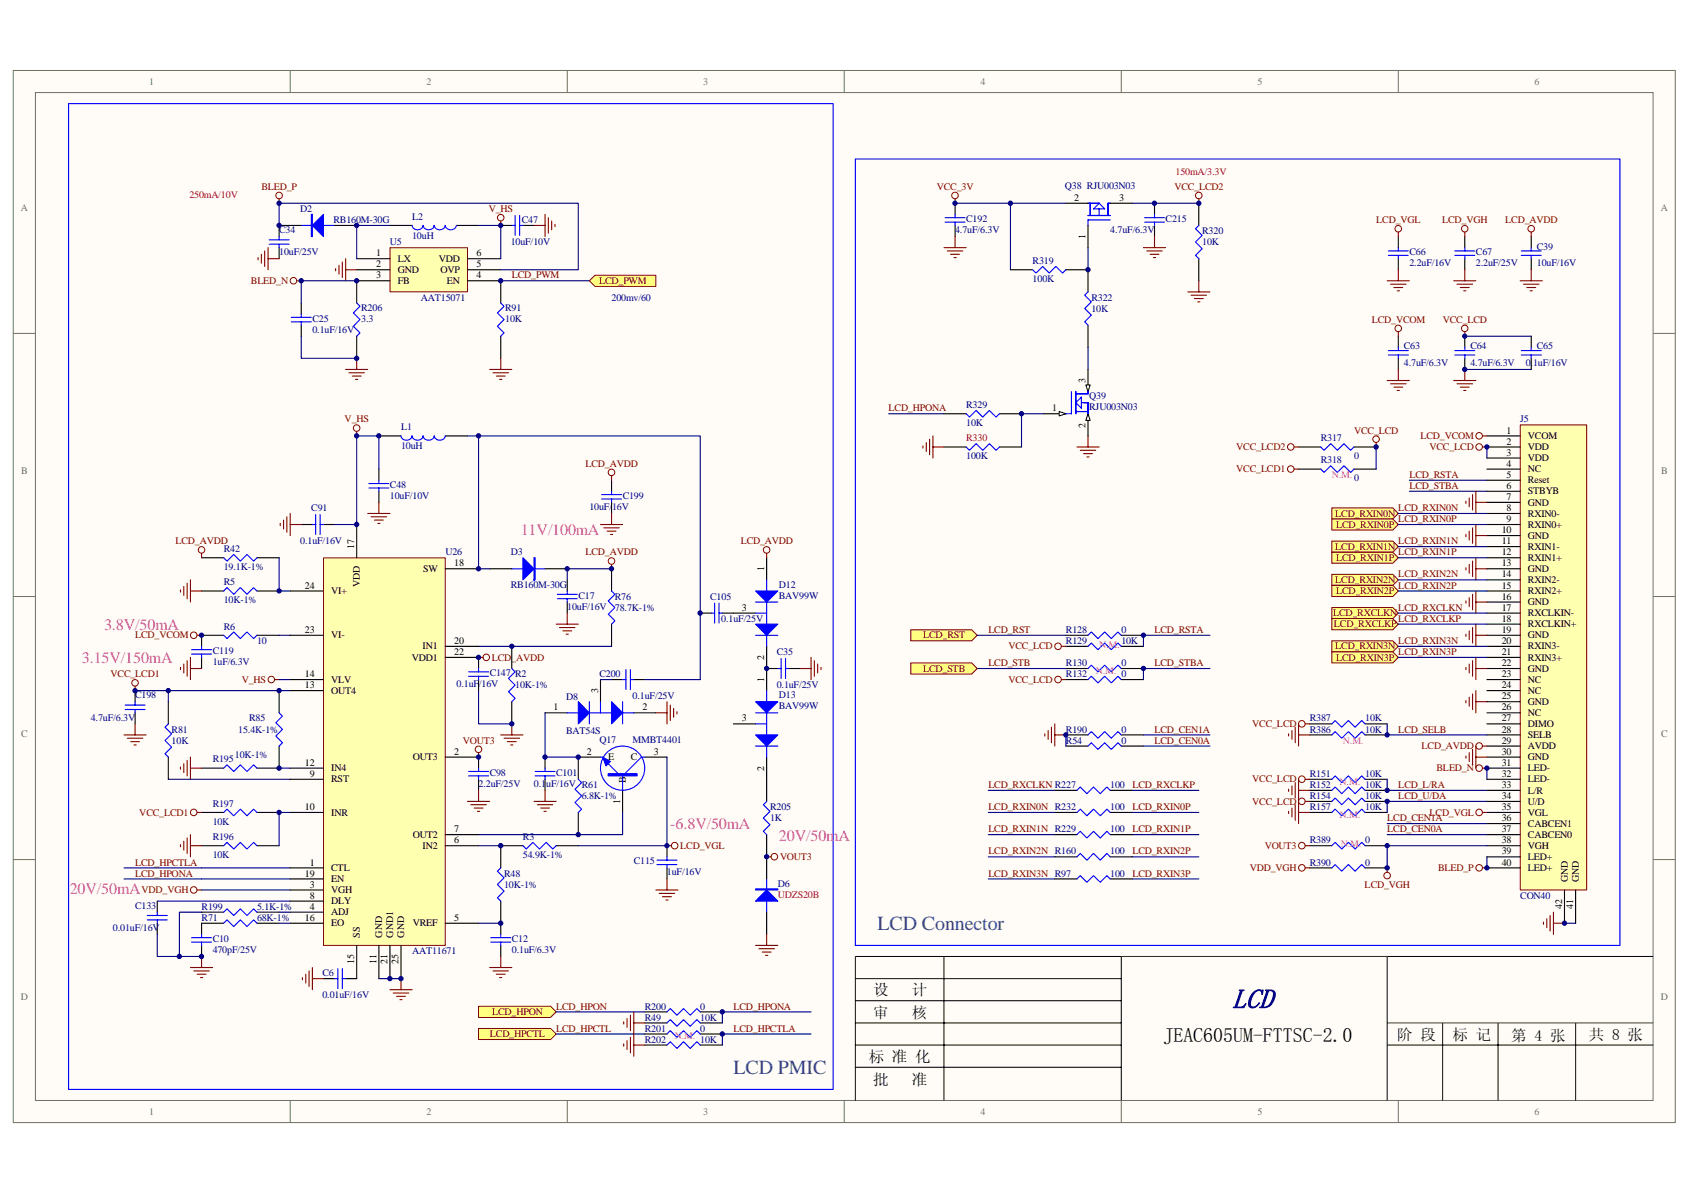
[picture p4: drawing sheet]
<svg xmlns="http://www.w3.org/2000/svg" width="420mm" height="297mm" viewBox="0 0 420 297" stroke-linecap="round" stroke-linejoin="round" font-family="sans-serif">
<defs><g id="words">
<text font-size="7" fill="#000080" x="306.7" y="251">LCD</text>
<g font-size="5" fill="#008080">
<text x="218.4" y="231.5">LCD Connector</text>
<text x="182.6" y="267.4">LCD PMIC</text>
</g>
<text font-size="5" x="289.6" y="259.5">JEAC605UM-FTTSC-2.0</text>
<g font-size="4" fill="#f0f">
<text x="129.6" y="133.3">11V/100mA</text>
<text x="25.9" y="156.7">3.8V/50mA</text>
<text x="20.4" y="165">3.15V/150mA</text>
<text x="166.8" y="206.4">-6.8V/50mA</text>
<text x="193.9" y="209.4">20V/50mA</text>
<text x="17.4" y="222.7">20V/50mA</text>
</g>
<g font-size="3.9">
<text x="217.3" y="247.8">设</text>
<text x="226.9" y="247.8">计</text>
<text x="217.3" y="253.3">审</text>
<text x="226.9" y="253.3">核</text>
<text x="347.8" y="258.9">阶 段</text>
<text x="361.6" y="258.9">标 记</text>
<text x="376.2" y="259.1">第 4 张</text>
<text x="395.5" y="258.9">共 8 张</text>
<text x="216.2" y="264.4">标 准 化</text>
<text x="217.3" y="270.2">批</text>
<text x="226.9" y="270.2">准</text>
</g>
<g font-size="2.5" fill="#706f64">
<text x="37.2" y="21.1">1</text>
<text x="106.1" y="21.1">2</text>
<text x="175.1" y="21.1">3</text>
<text x="244" y="21.1">4</text>
<text x="313" y="21.1">5</text>
<text x="381.9" y="21.1">6</text>
<text x="5.2" y="52.4">A</text>
<text x="413.4" y="52.4">A</text>
<text x="5.3" y="117.9">B</text>
<text x="413.5" y="117.9">B</text>
<text x="5.3" y="183.4">C</text>
<text x="413.5" y="183.4">C</text>
<text x="5.2" y="248.9">D</text>
<text x="413.4" y="248.9">D</text>
<text x="37.2" y="277.6">1</text>
<text x="106.1" y="277.6">2</text>
<text x="175.1" y="277.6">3</text>
<text x="244" y="277.6">4</text>
<text x="313" y="277.6">5</text>
<text x="381.9" y="277.6">6</text>
</g>
<g font-size="2.5" fill="#800000">
<text x="65.1" y="47.3">BLED_P</text>
<text x="233.2" y="47.3">VCC_3V</text>
<text x="292.3" y="47.3">VCC_LCD2</text>
<text x="121.6" y="52.8">V_HS</text>
<text x="342.6" y="55.5">LCD_VGL</text>
<text x="359" y="55.5">LCD_VGH</text>
<text x="374.7" y="55.5">LCD_AVDD</text>
<text x="62.5" y="70.7">BLED_N</text>
<text x="127.4" y="69.3">LCD_PWM</text>
<text x="149.1" y="70.7">LCD_PWM</text>
<text x="341.4" y="80.4">LCD_VCOM</text>
<text x="359.1" y="80.4">VCC_LCD</text>
<text x="85.8" y="105.2">V_HS</text>
<text x="221.2" y="102.4">LCD_HPONA</text>
<text x="337" y="107.9">VCC_LCD</text>
<text x="307.7" y="112.1">VCC_LCD2</text>
<text x="353.6" y="109.3">LCD_VCOM</text>
<text x="355.8" y="112.1">VCC_LCD</text>
<text x="145.7" y="116.2">LCD_AVDD</text>
<text x="307.7" y="117.6">VCC_LCD1</text>
<text x="350.8" y="119">LCD_RSTA</text>
<text x="350.8" y="121.7">LCD_STBA</text>
<text x="332.4" y="128.6">LCD_RXIN0N</text>
<text x="332.6" y="131.4">LCD_RXIN0P</text>
<text x="348.1" y="127.3">LCD_RXIN0N</text>
<text x="348.1" y="130">LCD_RXIN0P</text>
<text x="43.7" y="135.5">LCD_AVDD</text>
<text x="184.4" y="135.5">LCD_AVDD</text>
<text x="332.4" y="136.9">LCD_RXIN1N</text>
<text x="348.1" y="135.5">LCD_RXIN1N</text>
<text x="145.7" y="138.3">LCD_AVDD</text>
<text x="332.6" y="139.7">LCD_RXIN1P</text>
<text x="348.1" y="138.3">LCD_RXIN1P</text>
<text x="348.1" y="143.8">LCD_RXIN2N</text>
<text x="332.4" y="145.2">LCD_RXIN2N</text>
<text x="332.6" y="147.9">LCD_RXIN2P</text>
<text x="348.1" y="146.6">LCD_RXIN2P</text>
<text x="331.8" y="153.5">LCD_RXCLKN</text>
<text x="348.1" y="152.1">LCD_RXCLKN</text>
<text x="348.1" y="154.8">LCD_RXCLKP</text>
<text x="33.6" y="159">LCD_VCOM</text>
<text x="229.8" y="159">LCD_RST</text>
<text x="246" y="157.6">LCD_RST</text>
<text x="251" y="161.7">VCC_LCD</text>
<text x="287.4" y="157.6">LCD_RSTA</text>
<text x="332" y="156.2">LCD_RXCLKP</text>
<text x="332.4" y="161.7">LCD_RXIN3N</text>
<text x="348.1" y="160.3">LCD_RXIN3N</text>
<text x="122.4" y="164.5">LCD_AVDD</text>
<text x="229.8" y="167.2">LCD_STB</text>
<text x="246" y="165.9">LCD_STB</text>
<text x="287.4" y="165.9">LCD_STBA</text>
<text x="332.6" y="164.5">LCD_RXIN3P</text>
<text x="348.1" y="163.1">LCD_RXIN3P</text>
<text x="27.5" y="168.6">VCC_LCD1</text>
<text x="60.2" y="170">V_HS</text>
<text x="251" y="170">VCC_LCD</text>
<text x="115.2" y="185.2">VOUT3</text>
<text x="287.4" y="182.4">LCD_CEN1A</text>
<text x="287.4" y="185.2">LCD_CEN0A</text>
<text x="311.7" y="181">VCC_LCD</text>
<text x="348.1" y="182.4">LCD_SELB</text>
<text x="353.9" y="186.5">LCD_AVDD</text>
<text x="246" y="196.2">LCD_RXCLKN R227</text>
<text x="281.9" y="196.2">LCD_RXCLKP</text>
<text x="311.7" y="194.8">VCC_LCD</text>
<text x="348.1" y="196.2">LCD_L/RA</text>
<text x="357.6" y="192.1">BLED_N</text>
<text x="34.7" y="203.1">VCC_LCD1</text>
<text x="246" y="201.7">LCD_RXIN0N R232</text>
<text x="281.9" y="201.7">LCD_RXIN0P</text>
<text x="311.7" y="200.3">VCC_LCD</text>
<text x="348.1" y="198.9">LCD_U/DA</text>
<text x="355.8" y="203.1">LCD_VGL</text>
<text x="246" y="207.2">LCD_RXIN1N R229</text>
<text x="281.9" y="207.2">LCD_RXIN1P</text>
<text x="345.3" y="204.5">LCD_CEN1A</text>
<text x="345.3" y="207.2">LCD_CEN0A</text>
<text x="33.6" y="215.5">LCD_HPCTLA</text>
<text x="169.3" y="211.4">LCD_VGL</text>
<text x="194.2" y="214.1">VOUT3</text>
<text x="246" y="212.7">LCD_RXIN2N R160</text>
<text x="281.9" y="212.7">LCD_RXIN2P</text>
<text x="314.8" y="211.4">VOUT3</text>
<text x="33.6" y="218.2">LCD_HPONA</text>
<text x="246" y="218.2">LCD_RXIN3N R97</text>
<text x="281.9" y="218.2">LCD_RXIN3P</text>
<text x="311.1" y="216.9">VDD_VGH</text>
<text x="339.7" y="221">LCD_VGH</text>
<text x="358" y="216.9">BLED_P</text>
<text x="35.3" y="222.4">VDD_VGH</text>
<text x="138.4" y="251.4">LCD_HPON</text>
<text x="182.6" y="251.4">LCD_HPONA</text>
<text x="122.5" y="252.7">LCD_HPON</text>
<text x="138.4" y="256.9">LCD_HPCTL</text>
<text x="182.6" y="256.9">LCD_HPCTLA</text>
<text x="122" y="258.3">LCD_HPCTL</text>
</g>
<g font-size="2.5" fill="#000080">
<text x="265" y="47">Q38 RJU003N03</text>
<text x="74.7" y="52.8">D2</text>
<text x="69.5" y="58">C34</text>
<text x="83" y="55.5">RB160M-30G</text>
<text x="102.6" y="54.7">L2</text>
<text x="102.6" y="59.4">10uH</text>
<text x="129.9" y="55.5">C47</text>
<text x="237.7" y="58">4.7uF/6.3V</text>
<text x="240.5" y="55.3">C192</text>
<text x="276.3" y="58">4.7uF/6.3V</text>
<text x="290.1" y="55.3">C215</text>
<text x="299.2" y="58.3">R320</text>
<text x="69.5" y="63.5">10uF/25V</text>
<text x="97.1" y="61.1">U5</text>
<text x="127.1" y="61.1">10uF/10V</text>
<text x="257" y="65.7">R319</text>
<text x="299.2" y="61.1">10K</text>
<text x="350.8" y="63.5">C66</text>
<text x="367.4" y="63.5">C67</text>
<text x="382.5" y="62.2">C39</text>
<text x="257" y="70.2">100K</text>
<text x="350.8" y="66.3">2.2uF/16V</text>
<text x="367.4" y="66.3">2.2uF/25V</text>
<text x="382.5" y="66.3">10uF/16V</text>
<text x="89.9" y="77.3">R206</text>
<text x="104.8" y="74.8">AAT15071</text>
<text x="125.8" y="77.3">R91</text>
<text x="152.2" y="74.8">200mv/60</text>
<text x="271.7" y="74.8">R322</text>
<text x="271.7" y="77.6">10K</text>
<text x="77.8" y="80.1">C25</text>
<text x="77.8" y="82.8">0.1uF/16V</text>
<text x="89.9" y="80.1">3.3</text>
<text x="125.8" y="80.1">10K</text>
<text x="349.4" y="87">C63</text>
<text x="366" y="87">C64</text>
<text x="382.5" y="87">C65</text>
<text x="349.4" y="91.1">4.7uF/6.3V</text>
<text x="366" y="91.1">4.7uF/6.3V</text>
<text x="379.8" y="91.1">0.1uF/16V</text>
<text x="240.5" y="101.6">R329</text>
<text x="271.1" y="99.4">Q39</text>
<text x="99.8" y="107.1">L1</text>
<text x="240.5" y="106">10K</text>
<text x="271.1" y="102.2">RJU003N03</text>
<text x="378.4" y="105.2">J5</text>
<text x="99.8" y="111.8">10uH</text>
<text x="328.7" y="109.9">R317</text>
<text x="240.5" y="114.3">100K</text>
<text x="328.7" y="115.4">R318</text>
<text x="337" y="114.3">0</text>
<text x="337" y="119.8">0</text>
<text x="97.1" y="121.5">C48</text>
<text x="97.1" y="124.2">10uF/10V</text>
<text x="155" y="124.2">C199</text>
<text x="77.5" y="127.3">C91</text>
<text x="146.7" y="127">10uF/16V</text>
<text x="55.7" y="137.5">R42</text>
<text x="74.7" y="135.5">0.1uF/16V</text>
<text x="55.7" y="141.9">19.1K-1%</text>
<text x="110.9" y="138.3">U26</text>
<text x="127.1" y="138.3">D3</text>
<text x="55.7" y="145.7">R5</text>
<text x="127.1" y="146.3">RB160M-30G</text>
<text x="144" y="149">C17</text>
<text x="153.1" y="149.3">R76</text>
<text x="176.8" y="149.3">C105</text>
<text x="193.9" y="146.3">D12</text>
<text x="193.9" y="149">BAV99W</text>
<text x="55.7" y="150.1">10K-1%</text>
<text x="141.2" y="151.8">10uF/16V</text>
<text x="153.1" y="152.1">78.7K-1%</text>
<text x="179.5" y="154.8">0.1uF/25V</text>
<text x="55.7" y="156.8">R6</text>
<text x="64" y="160.3">10</text>
<text x="265.3" y="157.6">R128</text>
<text x="265.3" y="160.3">R129</text>
<text x="279.1" y="157.6">0</text>
<text x="279.1" y="160.3">10K</text>
<text x="52.9" y="162.8">C119</text>
<text x="52.9" y="165.6">1uF/6.3V</text>
<text x="193.3" y="163.1">C35</text>
<text x="265.3" y="165.9">R130</text>
<text x="279.1" y="165.9">0</text>
<text x="33.6" y="173.9">C198</text>
<text x="113.6" y="171.1">0.1uF/16V</text>
<text x="121.9" y="168.3">C147 R2</text>
<text x="128.2" y="171.4">10K-1%</text>
<text x="149.2" y="168.6">C200</text>
<text x="193.3" y="171.4">0.1uF/25V</text>
<text x="193.9" y="173.9">D13</text>
<text x="265.3" y="168.6">R132</text>
<text x="279.1" y="168.6">0</text>
<text x="22.6" y="179.6">4.7uF/6.3V</text>
<text x="62" y="179.6">R85</text>
<text x="140.9" y="174.4">D8</text>
<text x="157.5" y="174.1">0.1uF/25V</text>
<text x="193.9" y="176.6">BAV99W</text>
<text x="326" y="179.6">R387</text>
<text x="339.8" y="179.6">10K</text>
<text x="42.7" y="182.4">R81</text>
<text x="42.7" y="185.2">10K</text>
<text x="59.3" y="182.4">15.4K-1%</text>
<text x="140.9" y="182.7">BAT54S</text>
<text x="149.2" y="184.9">Q17</text>
<text x="157.5" y="184.9">MMBT4401</text>
<text x="265.3" y="182.4">R190</text>
<text x="265.3" y="185.2">R54</text>
<text x="279.1" y="182.4">0</text>
<text x="279.1" y="185.2">0</text>
<text x="326" y="182.4">R386</text>
<text x="339.8" y="182.4">10K</text>
<text x="52.9" y="189.8">R195</text>
<text x="58.5" y="188.7">10K-1%</text>
<text x="119.1" y="195.9">2.2uF/25V</text>
<text x="121.9" y="193.2">C98</text>
<text x="132.9" y="195.9">0.1uF/16V R61</text>
<text x="138.4" y="193.2">C101</text>
<text x="276.3" y="196.2">100</text>
<text x="326" y="193.4">R151</text>
<text x="326" y="196.2">R152</text>
<text x="339.8" y="193.4">10K</text>
<text x="339.8" y="196.2">10K</text>
<text x="52.9" y="200.9">R197</text>
<text x="144.8" y="198.9">6.8K-1%</text>
<text x="191.7" y="201.7">R205</text>
<text x="276.3" y="201.7">100</text>
<text x="326" y="198.9">R154</text>
<text x="326" y="201.7">R157</text>
<text x="339.8" y="198.9">10K</text>
<text x="339.8" y="201.7">10K</text>
<text x="52.9" y="209.1">R196</text>
<text x="52.9" y="205.3">10K</text>
<text x="130.2" y="209.1">R3</text>
<text x="191.7" y="204.5">1K</text>
<text x="276.3" y="207.2">100</text>
<text x="326" y="210">R389</text>
<text x="339.8" y="210">0</text>
<text x="52.9" y="213.6">10K</text>
<text x="130.2" y="213.6">54.9K-1%</text>
<text x="157.7" y="215.2">C115</text>
<text x="276.3" y="212.7">100</text>
<text x="326" y="215.5">R390</text>
<text x="339.8" y="215.5">0</text>
<text x="125.5" y="218.2">R48</text>
<text x="125.5" y="221">10K-1%</text>
<text x="166" y="218">1uF/16V</text>
<text x="193.6" y="220.7">D6</text>
<text x="276.3" y="218.2">100</text>
<text x="33.6" y="226.3">C133</text>
<text x="50.2" y="226.5">R199</text>
<text x="64" y="226.5">5.1K-1%</text>
<text x="378.4" y="223.8">CON40</text>
<text x="28.1" y="231.8">0.01uF/16V</text>
<text x="50.2" y="229.3">R71</text>
<text x="64" y="229.3">68K-1%</text>
<text x="52.9" y="234.5">C10</text>
<text x="52.9" y="237.3">470pF/25V</text>
<text x="102.6" y="237.6">AAT11671</text>
<text x="127.4" y="234.5">C12</text>
<text x="127.4" y="237.3">0.1uF/6.3V</text>
<text x="80.3" y="243.1">C6</text>
<text x="80.3" y="248.6">0.01uF/16V</text>
<text x="160.5" y="251.4">R200</text>
<text x="174.3" y="251.4">0</text>
<text x="160.5" y="254.1">R49</text>
<text x="160.5" y="256.9">R201</text>
<text x="174.3" y="254.1">10K</text>
<text x="174.3" y="256.9">0</text>
<text x="160.5" y="259.6">R202</text>
<text x="174.3" y="259.6">10K</text>
</g>
<g font-size="2.5" fill="#f00">
<text x="292.6" y="43.7">150mA/3.3V</text>
<text x="47.1" y="49.2">250mA/10V</text>
<text x="240.5" y="109.9">R330</text>
<text x="193.6" y="223.5">UDZS20B</text>
</g>
<g font-size="2.5">
<text x="267.4" y="50">2</text>
<text x="278.6" y="50">3</text>
<text x="270.2" y="59.6" transform="rotate(-90 270.2 59.6)">1</text>
<text x="93.7" y="63.8">1</text>
<text x="99" y="65.2">LX</text>
<text x="109.2" y="65.2">VDD</text>
<text x="118.6" y="63.8">6</text>
<text x="93.7" y="66.6">2</text>
<text x="93.7" y="69.3">3</text>
<text x="99" y="68">GND</text>
<text x="99" y="70.7">FB</text>
<text x="109.7" y="68">OVP</text>
<text x="111.2" y="70.7">EN</text>
<text x="118.6" y="66.6">5</text>
<text x="118.6" y="69.3">4</text>
<text x="270.2" y="95.3" transform="rotate(-90 270.2 95.3)">3</text>
<text x="261.9" y="102.4">1</text>
<text x="270.2" y="106.5" transform="rotate(-90 270.2 106.5)">2</text>
<text x="375" y="107.9">1</text>
<text x="375" y="110.7">2</text>
<text x="375" y="113.5">3</text>
<text x="380.3" y="109.3">VCOM</text>
<text x="380.3" y="112.1">VDD</text>
<text x="375" y="116.2">4</text>
<text x="375" y="119">5</text>
<text x="380.3" y="114.8">VDD</text>
<text x="380.3" y="117.6">NC</text>
<text x="375" y="121.7">6</text>
<text x="375" y="124.5">7</text>
<text x="380.3" y="120.4">Reset</text>
<text x="380.3" y="123.1">STBYB</text>
<text x="380.3" y="125.9">GND</text>
<text x="375" y="127.3">8</text>
<text x="375" y="130">9</text>
<text x="380.3" y="128.6">RXIN0-</text>
<text x="380.3" y="131.4">RXIN0+</text>
<text x="88.2" y="136.7" transform="rotate(-90 88.2 136.7)">17</text>
<text x="373.8" y="132.8">10</text>
<text x="373.8" y="135.5">11</text>
<text x="380.3" y="134.1">GND</text>
<text x="380.3" y="136.9">RXIN1-</text>
<text x="105.3" y="142.4">SW</text>
<text x="113.1" y="141">18</text>
<text x="190.2" y="142.2" transform="rotate(-90 190.2 142.2)">1</text>
<text x="373.8" y="138.3">12</text>
<text x="373.8" y="141">13</text>
<text x="373.8" y="143.8">14</text>
<text x="380.3" y="139.7">RXIN1+</text>
<text x="380.3" y="142.4">GND</text>
<text x="75.9" y="146.6">24</text>
<text x="82.5" y="147.9">VI+</text>
<text x="89.6" y="146.2" transform="rotate(-90 89.6 146.2)">VDD</text>
<text x="373.8" y="146.6">15</text>
<text x="373.8" y="149.3">16</text>
<text x="380.3" y="145.2">RXIN2-</text>
<text x="380.3" y="147.9">RXIN2+</text>
<text x="184.7" y="152.1">3</text>
<text x="373.8" y="152.1">17</text>
<text x="373.8" y="154.8">18</text>
<text x="380.3" y="150.7">GND</text>
<text x="380.3" y="153.5">RXCLKIN-</text>
<text x="75.9" y="157.6">23</text>
<text x="82.5" y="159">VI-</text>
<text x="105.2" y="161.7">IN1</text>
<text x="113.1" y="160.3">20</text>
<text x="373.8" y="157.6">19</text>
<text x="373.8" y="160.3">20</text>
<text x="380.3" y="156.2">RXCLKIN+</text>
<text x="380.3" y="159">GND</text>
<text x="380.3" y="161.7">RXIN3-</text>
<text x="102.5" y="164.5">VDD1</text>
<text x="113.1" y="163.1">22</text>
<text x="190.2" y="164.4" transform="rotate(-90 190.2 164.4)">2</text>
<text x="373.8" y="163.1">21</text>
<text x="373.8" y="165.9">22</text>
<text x="380.3" y="164.5">RXIN3+</text>
<text x="380.3" y="167.2">GND</text>
<text x="75.9" y="168.6">14</text>
<text x="75.9" y="171.4">13</text>
<text x="82.5" y="170">VLV</text>
<text x="82.5" y="172.8">OUT4</text>
<text x="148.9" y="172.5" transform="rotate(-90 148.9 172.5)">3</text>
<text x="190.2" y="169.8" transform="rotate(-90 190.2 169.8)">1</text>
<text x="373.8" y="168.6">23</text>
<text x="373.8" y="171.4">24</text>
<text x="380.3" y="170">NC</text>
<text x="380.3" y="172.8">NC</text>
<text x="137.8" y="176.9">1</text>
<text x="159.9" y="176.9">2</text>
<text x="184.7" y="179.6">3</text>
<text x="373.8" y="174.1">25</text>
<text x="373.8" y="176.9">26</text>
<text x="373.8" y="179.6">27</text>
<text x="380.3" y="175.5">GND</text>
<text x="380.3" y="178.3">NC</text>
<text x="373.8" y="182.4">28</text>
<text x="373.8" y="185.2">29</text>
<text x="380.3" y="181">DIMO</text>
<text x="380.3" y="183.8">SELB</text>
<text x="75.9" y="190.7">12</text>
<text x="102.8" y="189.3">OUT3</text>
<text x="113.1" y="187.9">2</text>
<text x="146.1" y="187.9">2</text>
<text x="151.4" y="189.3">E</text>
<text x="157" y="189.3">C</text>
<text x="162.7" y="187.9">3</text>
<text x="190.2" y="192" transform="rotate(-90 190.2 192)">2</text>
<text x="373.8" y="187.9">30</text>
<text x="373.8" y="190.7">31</text>
<text x="380.3" y="186.5">AVDD</text>
<text x="380.3" y="189.3">GND</text>
<text x="77.1" y="193.4">9</text>
<text x="82.5" y="192.1">IN4</text>
<text x="82.5" y="194.8">RST</text>
<text x="155.8" y="194.9" transform="rotate(-90 155.8 194.9)">B</text>
<text x="373.8" y="193.4">32</text>
<text x="373.8" y="196.2">33</text>
<text x="380.3" y="192.1">LED-</text>
<text x="380.3" y="194.8">LED-</text>
<text x="380.3" y="197.6">L/R</text>
<text x="75.9" y="201.7">10</text>
<text x="82.5" y="203.1">INR</text>
<text x="154.4" y="200.2" transform="rotate(-90 154.4 200.2)">1</text>
<text x="373.8" y="198.9">34</text>
<text x="373.8" y="201.7">35</text>
<text x="380.3" y="200.3">U/D</text>
<text x="380.3" y="203.1">VGL</text>
<text x="102.8" y="208.6">OUT2</text>
<text x="113.1" y="207.2">7</text>
<text x="113.1" y="210">6</text>
<text x="373.8" y="204.5">36</text>
<text x="373.8" y="207.2">37</text>
<text x="373.8" y="210">38</text>
<text x="380.3" y="205.8">CABCEN1</text>
<text x="380.3" y="208.6">CABCEN0</text>
<text x="77.1" y="215.5">1</text>
<text x="105.2" y="211.4">IN2</text>
<text x="373.8" y="212.7">39</text>
<text x="373.8" y="215.5">40</text>
<text x="380.3" y="211.4">VGH</text>
<text x="380.3" y="214.1">LED+</text>
<text x="75.9" y="218.2">19</text>
<text x="77.1" y="221">3</text>
<text x="82.5" y="216.9">CTL</text>
<text x="82.5" y="219.6">EN</text>
<text x="380.3" y="216.9">LED+</text>
<text x="390.2" y="219.7" transform="rotate(-90 390.2 219.7)">GND</text>
<text x="393" y="219.7" transform="rotate(-90 393 219.7)">GND</text>
<text x="77.1" y="223.8">8</text>
<text x="77.1" y="226.5">4</text>
<text x="82.5" y="222.4">VGH</text>
<text x="82.5" y="225.1">DLY</text>
<text x="82.5" y="227.9">ADJ</text>
<text x="388.8" y="226.3" transform="rotate(-90 388.8 226.3)">42</text>
<text x="391.6" y="226.3" transform="rotate(-90 391.6 226.3)">41</text>
<text x="75.9" y="229.3">16</text>
<text x="82.5" y="230.7">EO</text>
<text x="89.6" y="233.5" transform="rotate(-90 89.6 233.5)">SS</text>
<text x="95.1" y="233.5" transform="rotate(-90 95.1 233.5)">GND</text>
<text x="97.8" y="233.5" transform="rotate(-90 97.8 233.5)">GND1</text>
<text x="100.6" y="233.5" transform="rotate(-90 100.6 233.5)">GND</text>
<text x="102.8" y="230.7">VREF</text>
<text x="113.1" y="229.3">5</text>
<text x="88.2" y="240.1" transform="rotate(-90 88.2 240.1)">15</text>
<text x="93.7" y="240.1" transform="rotate(-90 93.7 240.1)">11</text>
<text x="96.5" y="240.1" transform="rotate(-90 96.5 240.1)">21</text>
<text x="99.2" y="240.1" transform="rotate(-90 99.2 240.1)">25</text>
</g>
<g font-size="2.5" fill="#f0f">
<text x="331.5" y="119">N.M.</text>
<text x="273.6" y="161.4">N.M.</text>
<text x="272.8" y="167.8">N.M.</text>
<text x="334.3" y="185.2">N.M.</text>
<text x="333.4" y="195.4">N.M.</text>
<text x="333.4" y="203.6">N.M.</text>
<text x="333.7" y="210.8">N.M.</text>
<text x="167.9" y="258.8">N.M.</text>
</g>
</g></defs>
<path d="M3.3 17.6h413.7v261.9h-413.7z" fill="#fffcf8"/>
<path d="M3.3 17.5h413.7v262h-413.7z" fill="none" stroke="#706f64" stroke-width=".25"/>
<path d="M8.8 23.1h402.7v250.9h-402.7z" fill="#fffcf8"/>
<g fill="none" stroke="#706f64" stroke-width=".25">
<path d="M72.2 17.5v5.6M141.2 17.5v5.6M210.1 17.5v5.6M279.1 17.5v5.6M348.1 17.5v5.6M8.8 23.1h402.7v250.9h-402.7zM3.3 83h5.5M411.5 83h5.5M3.3 148.5h5.5M411.5 148.5h5.5M3.3 214h5.5M411.5 214h5.5"/>
<path d="M72.2 274v5.5M141.2 274v5.5M210.1 274v5.5M279.1 274v5.5M348.1 274v5.5"/>
</g>
<path d="M235 238.1v35.9M411.5 238.1h-66.2v35.9M212.9 243.7h66.2M212.9 249.2h66.2M212.9 254.7h66.2M359.1 254.7v19.3M372.9 254.7v19.3M392.2 254.7v19.3M212.9 274v-35.9h66.2v35.9M212.9 260.2h66.2M212.9 265.7h66.2M345.3 260.2h66.2" fill="none" stroke="#000" stroke-width=".25"/>
<path d="M279.1 238.1h66.2M345.3 254.7h66.2" fill="none" stroke="#3f4511" stroke-width=".25"/>
<g fill="#ffff80" stroke="#800000" stroke-width=".25">
<path d="M331.5 151.3h15.2l1.4 1.4-1.4 1.3h-15.2z" fill-rule="evenodd"/>
<path d="M331.5 154h15.2l1.4 1.4-1.4 1.4h-15.2z" fill-rule="evenodd"/>
<path d="M331.5 134.7h15.2l1.4 1.4-1.4 1.4h-15.2z" fill-rule="evenodd"/>
<path d="M331.5 137.5h15.2l1.4 1.4-1.4 1.4h-15.2z" fill-rule="evenodd"/>
<path d="M331.5 143h15.2l1.4 1.4-1.4 1.4h-15.2z" fill-rule="evenodd"/>
<path d="M331.5 145.8h15.2l1.4 1.4-1.4 1.3h-15.2z" fill-rule="evenodd"/>
<path d="M331.5 159.6h15.2l1.4 1.3-1.4 1.4h-15.2z" fill-rule="evenodd"/>
<path d="M331.5 162.3h15.2l1.4 1.4-1.4 1.4h-15.2z" fill-rule="evenodd"/>
</g>
<g fill="none" stroke="#000080" stroke-width=".28">
<path d="M364.6 92h16.5M364.6 83.7h16.5M350.8 119.6h19.3M370.1 111.3v2.7M350.8 122.3h19.3M246 196.8h16.5M281.8 196.8h16.6M370.1 191.3v2.7M246 207.8h16.5M246 213.3h16.5M246 218.8h16.5M281.8 207.8h16.6"/>
<path d="M281.8 213.3h16.6M281.8 218.8h16.6M370.1 213.3v2.8"/>
</g>
<g fill="none" stroke="#000" stroke-width=".28">
<path d="M348.1 58.9v2.8M364.6 58.9v2.8M381.1 58.9v2.8M348.1 64.4v2.8M364.6 64.4v2.8M381.1 64.4v2.8M348.1 83.7v2.8M348.1 89.2v2.8M364.6 83.7v2.8M364.6 89.2v2.8M381.1 83.7v2.8M381.1 89.2v2.8"/>
<path d="M262.5 218.8h5.6M276.3 218.8h5.5"/>
</g>
<g fill="none" stroke="#00f" stroke-width=".28">
<path d="M17.1 25.8h190.3v245.5h-190.3zM212.9 39.6h190.3v195.8h-190.3zM345.6 62.5h4.9M345.6 63.6h4.9M348.1 61.7v.8M348.1 63.6v.8M362.1 62.5h5M362.1 63.6h5M364.6 61.7v.8M364.6 63.6v.8M378.7 62.5h4.9M378.7 63.6h4.9"/>
<path d="M381.1 61.7v.8M381.1 63.6v.8M345.6 88.4h4.9M345.6 87.3h4.9M348.1 86.5v.8M348.1 88.4v.8M362.1 88.4h5M362.1 87.3h5M364.6 86.5v.8M364.6 88.4v.8M378.7 88.4h4.9M378.7 87.3h4.9"/>
<path d="M381.1 86.5v.8M381.1 88.4v.8M268.1 218.8l.8-.8 1.6 1.7 1.7-1.7 1.7 1.7 1.6-1.7 .8 .8"/>
</g>
<g fill="none" stroke="#800000" stroke-width=".28">
<path d="M348.1 57.8v1.1M364.6 57.8v1.1M345.3 69.9h5.5M346.1 70.8h3.9M347 71.6h2.2M347.8 72.4h.5M348.1 67.2v2.7M361.8 69.9h5.6M362.7 70.8h3.8M363.5 71.6h2.2M364.3 72.4h.6M364.6 67.2v2.7"/>
<path d="M378.4 69.9h5.5M379.2 70.8h3.9M380 71.6h2.3M380.9 72.4h.5M381.1 67.2v2.7M345.3 94.7h5.5M346.1 95.6h3.9M347 96.4h2.2M347.8 97.2h.5M348.1 82.6v1.1M348.1 92v2.7M361.8 94.7h5.6"/>
<path d="M362.7 95.6h3.8M363.5 96.4h2.2M364.3 97.2h.6M364.6 82.6v1.1M364.6 92v2.7M369 108.5h1.1M369 111.3h1.1M364.9 124.8v.5M364.9 133.1v.5M365.7 124v2.2M365.7 132.2v2.3M366.5 123.1v3.9"/>
<path d="M366.5 131.4v3.9M366.5 139.7v3.9M367.4 122.3v5.5M367.4 130.6v5.5M367.4 138.9v5.5M367.4 125.1h2.7M367.4 133.3h2.7M364.9 141.4v.5M364.9 149.6v.6M364.9 157.9v.6M365.7 140.5v2.2M365.7 148.8v2.2"/>
<path d="M365.7 157.1v2.2M366.5 148v3.8M366.5 156.3v3.8M367.4 147.2v5.5M367.4 155.4v5.5M367.4 141.6h2.7M367.4 149.9h2.7M367.4 158.2h2.7M364.9 166.2v.5M364.9 174.4v.6M365.7 165.3v2.3M365.7 173.6v2.2"/>
<path d="M366.5 164.5v3.9M366.5 172.8v3.9M367.4 163.7v5.5M367.4 172v5.5M367.4 166.5h2.7M367.4 174.7h2.7M364.9 188.2v.6M365.7 187.4v2.2M366.5 186.6v3.8M367.4 185.8v5.5M367.4 188.5h2.7M369 185.8h1.1"/>
<path d="M369 191.3h1.1M345.3 216.1v1.1M369 202.3h1.1M369 216.1h1.1"/>
</g>
<g fill="none" stroke="#800000" stroke-width=".25">
<circle cx="348" cy="56.9" r=".82"/>
<circle cx="364.6" cy="56.9" r=".81"/>
<circle cx="348" cy="81.8" r=".81"/>
<circle cx="364.6" cy="81.8" r=".8"/>
<circle cx="368.2" cy="108.5" r=".82"/>
<circle cx="368.2" cy="111.3" r=".81"/>
<circle cx="368.2" cy="191.3" r=".82"/>
<circle cx="368.2" cy="185.7" r=".81"/>
<circle cx="345.3" cy="218" r=".81"/>
<circle cx="368.2" cy="202.3" r=".82"/>
<circle cx="368.2" cy="216.1" r=".81"/>
</g>
<path d="M97.1 61.7h19.3v11h-19.3z" fill="#ffffb0"/>
<g fill="none" stroke="#800000" stroke-width=".25">
<path d="M97.1 61.7h19.3v11h-19.3z"/>
<circle cx="69.5" cy="48.7" r=".82"/>
<circle cx="73" cy="69.9" r=".82"/>
<circle cx="88.8" cy="106.6" r=".82"/>
<circle cx="50.2" cy="136.9" r=".82"/>
<circle cx="152.2" cy="139.7" r=".81"/>
<circle cx="190.8" cy="136.9" r=".82"/>
<circle cx="48.2" cy="158.2" r=".81"/>
<circle cx="67.5" cy="169.2" r=".81"/>
<circle cx="121" cy="163.7" r=".81"/>
<circle cx="119.1" cy="186.6" r=".81"/>
<circle cx="167.9" cy="210.6" r=".82"/>
<circle cx="192.7" cy="213.3" r=".81"/>
<circle cx="48.2" cy="221.6" r=".81"/>
</g>
<g fill="none" stroke="#000" stroke-width=".28">
<path d="M75 56.1h-5.5v2.8M83.3 56.1h5.5M97.1 56.1h5.5M113.6 56.1h5.5M124.6 56.1h2.8M130.2 56.1h2.7M69.5 61.7v2.7M88.8 64.4h8.3M88.8 67.2h8.3M97.1 69.9h-8.3v5.5M116.4 64.4h8.2M116.4 67.2h8.2"/>
<path d="M116.4 69.9h8.2M88.8 83.7v5.5M94.3 116.8v2.8M94.3 108.5h5.5M110.8 108.5h5.6M152.2 119.6v2.7M50.2 138.9h5.5M64 138.9h5.5M75 130.6h2.8M80.5 130.6h2.8M94.3 122.3v2.8M152.2 125.1v2.7"/>
<path d="M190.8 138.9v5.5M50.2 147.2h5.5M55.7 158.2h-5.5v2.7M64 147.2h5.5M64 158.2h5.5M121.9 141.6h5.5M135.7 141.6h5.5M141.2 144.4v2.8M141.2 149.9v2.8M152.2 141.6v5.6M152.2 155.4v5.5M174.3 152.7h2.7"/>
<path d="M179.8 152.7h8.3M33.6 172v2.7M33.6 177.5v2.7M41.9 174.7v5.5M50.2 163.7v2.8M69.5 172v5.5M127.4 160.9v5.6M127.4 174.7v5.5M135.7 177.5h5.5M149.5 169.2v5.5M152.2 169.2h2.8M157.7 177.5h5.5"/>
<path d="M157.7 169.2h2.8M190.8 160.9v11.1M190.8 166.5h2.8M196.4 166.5h2.7M41.9 188.5v5.5M50.2 191.3h5.5M69.5 185.8v5.5h-5.5M119.1 188.5v2.8M119.1 194v2.8M135.7 188.5v2.8M135.7 194v2.8M149.5 188.5h-5.6v5.5"/>
<path d="M155 196.8v5.5M160.5 188.5h5.5M182.6 180.2h5.5M190.8 188.5v11M50.2 210.6h5.5M50.2 202.3h5.5M64 210.6h5.5M64 202.3h5.5M130.2 210.6h-5.6v5.5M138.4 210.6h5.5M143.9 202.3v5.5M166 210.6v2.7"/>
<path d="M166 216.1v2.7M190.8 207.8v5.5M39.1 224.4v2.7M39.1 229.9v2.7M50.2 235.4v2.7M50.2 227.1h5.5M55.7 229.9h-5.5v2.7M64 227.1h5.5M64 229.9h5.5M124.6 224.4v8.2M124.6 235.4v2.7M80.5 243.7h2.8"/>
<path d="M86 243.7h2.8"/>
</g>
<g fill="none" stroke="#000080" stroke-width=".28">
<path d="M69.5 56.1v-5.5h74.4v16.6h-19.3M97.1 56.1h-8.3v8.3M119.1 56.1h5.5v8.3M75 69.9h13.8M124.6 69.9h22.1M88.8 108.5h5.5v8.3M69.5 138.9v8.3M152.2 141.6h-11v2.8M33.6 172h38.6M41.9 172v2.7M119.1 172v8.2h8.3M119.1 160.9h33.1"/>
<path d="M135.7 177.5v11h8.2M149.5 169.2h2.7M160.5 169.2h13.8M41.9 194h30.3M166 188.5v22.1h-22.1M30.9 218.8h41.3M50.2 216.1h22M69.5 202.3v8.3M155 202.3v5.5h-35.9M39.1 232.6v5.5h11.1M39.1 224.4h33.1M50.2 227.1h-5.5v11"/>
<path d="M50.2 221.6h22M69.5 227.1h2.7M69.5 229.9h2.7"/>
</g>
<g fill="none" stroke="#800000" stroke-width=".28">
<path d="M69.5 49.5v1.1M132.9 56.1h2.8M135.7 53.4v5.5M136.5 54.2v3.9M137.3 55v2.2M138.1 55.9v.5M64.2 64.1v.6M65.1 63.3v2.2M65.9 62.5v3.8M66.7 61.7v5.5M66.7 64.4h2.8M73.9 69.9h1.1"/>
<path d="M83.5 66.9v.5M84.4 66.1v2.2M85.2 65.2v3.9M86 64.4v5.5M86 67.2h2.8M86 92h5.5M86.9 92.8h3.8M87.7 93.6h2.2M88.5 94.5h.6M88.8 89.2v2.8M88.8 107.4v1.1M50.2 137.8v1.1"/>
<path d="M69.8 130.3v.6M70.6 129.5v2.2M71.4 128.7v3.8M72.2 127.8v5.5M72.2 130.6h2.8M91.5 127.8h5.6M92.4 128.7h3.8M93.2 129.5h2.2M94 130.3h.6M94.3 125.1v2.7M190.8 137.8v1.1M44.9 146.9v.5"/>
<path d="M45.8 146v2.3M46.6 145.2v3.9M47.4 144.4v5.5M47.4 147.2h2.8M49.1 158.2h1.1M138.4 155.4h5.5M139.3 156.3h3.8M140.1 157.1h2.2M140.9 157.9h.6M141.2 152.7v2.7M152.2 140.5v1.1M44.9 166.2v.5"/>
<path d="M45.8 165.3v2.3M46.6 164.5v3.9M47.4 163.7v5.5M47.4 166.5h2.8M68.4 169.2h1.1M119.1 163.7h1.1M163.2 177.5h2.8M166 174.7v5.5M166.8 175.6v3.8M167.7 176.4v2.2M168.5 177.2v.6M199.1 166.5h2.8"/>
<path d="M201.9 163.7v5.5M202.7 164.5v3.9M203.5 165.3v2.3M204.4 166.2v.5M30.9 183h5.5M31.7 183.8h3.8M32.5 184.7h2.2M33.3 185.5h.6M33.6 180.2v2.8M44.9 191v.5M45.8 190.2v2.2M46.6 189.3v3.9"/>
<path d="M47.4 188.5v5.5M47.4 191.3h2.8M116.4 199.5h5.5M119.1 187.4v1.1M119.1 196.8v2.7M124.6 183h5.6M125.5 183.8h3.8M126.3 184.7h2.2M127.1 185.5h.6M127.4 180.2v2.8M132.9 199.5h5.5M135.7 196.8v2.7"/>
<path d="M44.9 210.3v.5M45.8 209.5v2.2M46.6 208.6v3.9M47.4 207.8v5.5M47.4 210.6h2.8M117.2 200.4h3.9M118 201.2h2.2M118.8 202h.6M133.7 200.4h3.9M134.6 201.2h2.2M135.4 202h.5M166 210.6h1.1"/>
<path d="M166 218.8v2.8M190.8 213.3h1.1M49.1 221.6h1.1M50.2 238.1v2.8M124.6 238.1v2.8M163.2 221.6h5.6M164.1 222.4h3.8M164.9 223.3h2.2M165.7 224.1h.6M47.4 240.9h5.5M48.2 241.7h3.9M49.1 242.6h2.2"/>
<path d="M49.9 243.4h.6M97.1 246.4h5.5M97.9 247.2h3.8M98.7 248.1h2.2M99.5 248.9h.6M99.8 243.7v2.7M121.9 240.9h5.5M122.7 241.7h3.9M123.5 242.6h2.2M124.4 243.4h.5"/>
</g>
<g fill="none" stroke="#00f" stroke-width=".28">
<path d="M67 59.7h5M69.5 58.9v.8M75 56.1h8.3M102.6 56.1a1.4 1.4 0 0 0 1.3 1.1 1.4 1.4 0 0 0 1.4-1.1M105.3 56.1a1.42 1.42 0 0 0 1.4 1.1 1.42 1.42 0 0 0 1.4-1.1 1.42 1.42 0 0 0 1.4 1.1 1.42 1.42 0 0 0 1.3-1.1 1.4 1.4 0 0 0 1.4 1.1 1.4 1.4 0 0 0 1.4-1.1M127.4 56.1h.8M128.2 53.7v4.9M129.3 56.1h.9M129.3 53.7v4.9M67 60.8h5M69.5 60.8v.9M88.8 75.4l.8 .9-1.6 1.6 1.6 1.7-1.6 1.6 1.6 1.7-.8 .8"/>
<path d="M94.3 119.6v.8M99.8 108.5a1.41 1.41 0 0 0 1.4 1.1 1.41 1.41 0 0 0 1.3-1.1M102.6 108.5a1.41 1.41 0 0 0 1.3 1.1 1.41 1.41 0 0 0 1.4-1.1M105.3 108.5a1.42 1.42 0 0 0 1.4 1.1 1.42 1.42 0 0 0 1.4-1.1 1.41 1.41 0 0 0 1.4 1.1 1.41 1.41 0 0 0 1.3-1.1M55.7 138.9l.8 .8 1.7-1.7 1.6 1.7 1.7-1.7 1.6 1.7 .9-.8M77.8 130.6h.8M78.6 128.1v5M79.7 130.6h.8M79.7 128.1v5M91.8 120.4h5M91.8 121.5h5M94.3 121.5v.8"/>
<path d="M149.7 123.1h5M149.7 124.2h5M152.2 122.3v.8M152.2 124.2v.9M55.7 147.2l.8-.9 1.7 1.7 1.6-1.7 1.7 1.7 1.6-1.7 .9 .9M55.7 158.2l.8 .8 1.7-1.6 1.6 1.6 1.7-1.6 1.6 1.6 .9-.8M127.4 141.6h8.3M138.7 148h5M138.7 149.1h5M141.2 147.2v.8M141.2 149.1v.8M152.2 147.2l.8 .8-1.6 1.6 1.6 1.7-1.6 1.6 1.6 1.7-.8 .8"/>
<path d="M177 152.7h.9M177.9 150.2v4.9M179 152.7h.8M179 150.2v4.9M188.1 149.9h5.5M188.1 158.2h5.5M188.1 152.7h2.7M190.8 144.4v2.8M190.8 149.9v5.5M190.8 158.2v2.7M31.1 176.7h5M31.1 175.6h5"/>
<path d="M33.6 174.7v.9M33.6 176.7v.8M47.7 161.8h5M47.7 162.9h5M50.2 160.9v.9M50.2 162.9v.8M69.5 177.5l.8 .8-1.6 1.7 1.6 1.6-1.6 1.7 1.6 1.6-.8 .9M127.4 166.5l.8 .8-1.6 1.6 1.6 1.7-1.6 1.6 1.6 1.7-.8 .8M141.2 177.5h2.7M146.7 174.7v5.5M146.7 177.5h5.5M149.5 174.7v2.8"/>
<path d="M155 174.7v5.5M155 177.5h2.7M155 169.2h.8M155.8 166.7v5M156.9 169.2h.8M156.9 166.7v5M188.1 177.5h5.5M190.8 172v2.7M190.8 177.5v5.5M193.6 166.5h.8M194.4 164v4.9M195.5 166.5h.9"/>
<path d="M195.5 164v4.9M41.9 180.2l-.8 .9 1.6 1.6-1.6 1.7 1.6 1.6-1.6 1.7 .8 .8M55.7 191.3l.8-.9 1.7 1.7 1.6-1.7 1.7 1.7 1.6-1.7 .9 .9M116.6 193.2h5M116.6 192.1h5M119.1 191.3v.8M119.1 193.2v.8M133.2 193.2h4.9M133.2 192.1h4.9M135.7 191.3v.8M135.7 193.2v.8M143.9 194l.9 .9-1.7 1.6 1.7 1.7-1.7 1.6 1.7 1.7-.9 .8"/>
<path d="M149.5 188.5h.5M151.4 190.2l2.5 2.4M155 192.6v4.2M160.5 188.5h-.8l-4.2 4.1M188.1 185.8h5.5M188.1 180.2h2.7M190.8 199.5l-.8 .9 1.7 1.6-1.7 1.7 1.7 1.6-1.7 1.7 .8 .8M190.8 185.8v2.7M55.7 210.6l.8-.9 1.7 1.7 1.6-1.7 1.7 1.7 1.6-1.7 .9 .9M55.7 202.3l.8-.8 1.7 1.6 1.6-1.6 1.7 1.6 1.6-1.6 .9 .8M124.6 216.1l-.8 .8 1.7 1.7-1.7 1.6 1.7 1.7-1.7 1.6 .8 .9M130.2 210.6l.8 .8 1.6-1.7 1.7 1.7 1.6-1.7 1.7 1.7 .8-.8"/>
<path d="M163.5 214.2h5M163.5 215.3h5M166 213.3v.9M166 215.3v.8M36.6 229h5M36.6 227.9h5M39.1 227.1v.8M39.1 229v.9M47.7 233.5h5M47.7 234.6h5M50.2 232.6v.9M50.2 234.6v.8"/>
<path d="M55.7 227.1l.8-.8 1.7 1.6 1.6-1.6 1.7 1.6 1.6-1.6 .9 .8M55.7 229.9l.8-.9 1.7 1.7 1.6-1.7 1.7 1.7 1.6-1.7 .9 .9M122.2 233.5h4.9M122.2 234.6h4.9M124.6 232.6v.9M124.6 234.6v.8M83.3 243.7h.8M84.1 241.2v4.9M85.2 243.7h.8M85.2 241.2v4.9"/>
<circle cx="155" cy="191.3" r="5.5"/>
</g>
<g fill="#00f" stroke="#00f" stroke-width=".28">
<path d="M77.8 56.1l2.7-2.7v5.5z"/>
<path d="M130.2 138.9l2.7 2.7-2.7 2.8z"/>
<path d="M150 188.5l1.9 1.1-1.1 1.1z"/>
<path d="M143.9 174.7l2.8 2.8-2.8 2.7z"/>
<path d="M152.2 174.7l2.8 2.8-2.8 2.7z"/>
<path d="M188.1 174.7h5.5l-2.8 2.8z"/>
<path d="M188.1 183h5.5l-2.8 2.8z"/>
<path d="M188.1 147.2h5.5l-2.8 2.7z"/>
<path d="M188.1 155.4h5.5l-2.8 2.8z"/>
<path d="M77.5 53.4v5.5h.3v-5.5z" fill-rule="evenodd"/>
<path d="M132.9 138.9v5.5h.3v-5.5z" fill-rule="evenodd"/>
<path d="M151.4 192.6h7.2v.6h-7.2z" fill-rule="evenodd"/>
</g>
<path d="M226.7 156.8h15.2l1.3 1.4-1.3 1.4h-15.2z" fill-rule="evenodd" fill="#ffff80" stroke="#800000" stroke-width=".25"/>
<path d="M243.2 158.2h22.1M301.2 158.2h-16.6v2.7M243.2 166.5h22.1M301.2 166.5h-16.6v2.7" fill="none" stroke="#000080" stroke-width=".28"/>
<path d="M265.3 158.2h5.5M279.1 158.2h5.5M265.3 160.9h5.5M265.3 166.5h5.5M265.3 169.2h5.5M279.1 160.9h5.5M279.1 166.5h5.5M279.1 169.2h5.5" fill="none" stroke="#000" stroke-width=".28"/>
<path d="M270.8 158.2l.8-.8 1.7 1.6 1.7-1.6 1.6 1.6 1.7-1.6 .8 .8M270.8 160.9l.8-.8 1.7 1.7 1.7-1.7 1.6 1.7 1.7-1.7 .8 .8M270.8 166.5l.8-.9 1.7 1.7 1.7-1.7 1.6 1.7 1.7-1.7 .8 .9M270.8 169.2l.8-.8 1.7 1.6 1.7-1.6 1.6 1.6 1.7-1.6 .8 .8" fill="none" stroke="#00f" stroke-width=".28"/>
<circle cx="263.4" cy="160.9" r=".82" fill="none" stroke="#800000" stroke-width=".25"/>
<path d="M264.2 160.9h1.1" fill="none" stroke="#800000" stroke-width=".28"/>
<path d="M226.7 165.1h15.2l1.3 1.4-1.3 1.3h-15.2z" fill-rule="evenodd" fill="#ffff80" stroke="#800000" stroke-width=".25"/>
<g fill="none" stroke="#800000" stroke-width=".25">
<circle cx="381.1" cy="56.9" r=".81"/>
<circle cx="263.4" cy="169.2" r=".81"/>
<circle cx="324" cy="199.5" r=".82"/>
<circle cx="324" cy="194" r=".82"/>
</g>
<g fill="none" stroke="#800000" stroke-width=".28">
<path d="M381.1 57.8v1.1M121.9 92h5.5M122.7 92.8h3.9M123.5 93.6h2.2M124.4 94.5h.5M124.6 89.2v2.8M264.2 169.2h1.1M320.7 196.5v.6M321.6 195.7v2.2M322.4 194.9v3.8M323.2 194v11.1M323.2 196.8h2.8"/>
<path d="M324.9 194h1.1M324.9 199.5h1.1M320.7 202v.6M321.6 201.2v2.2M322.4 200.4v3.8M323.2 202.3h2.8"/>
</g>
<g fill="none" stroke="#000" stroke-width=".28">
<path d="M124.6 69.9v5.5M124.6 83.7v5.5M265.3 183h5.5M265.3 185.8h5.5M279.1 183h5.5M279.1 185.8h5.5M326 194h5.5M326 196.8h5.5M326 199.5h5.5M339.8 194h5.5M339.8 196.8h5.5M339.8 199.5h5.5"/>
<path d="M326 202.3h5.5M339.8 202.3h5.5"/>
</g>
<path d="M124.6 75.4l.9 .9-1.7 1.6 1.7 1.7-1.7 1.6 1.7 1.7-.9 .8M270.8 183l.8-.8 1.7 1.6 1.7-1.6 1.6 1.6 1.7-1.6 .8 .8M270.8 185.8l.8-.9 1.7 1.7 1.7-1.7 1.6 1.7 1.7-1.7 .8 .9M331.5 194l.8-.8 1.7 1.7 1.6-1.7 1.7 1.7 1.7-1.7 .8 .8M331.5 196.8l.8-.8 1.7 1.6 1.6-1.6 1.7 1.6 1.7-1.6 .8 .8M331.5 199.5l.8-.8 1.7 1.7 1.6-1.7 1.7 1.7 1.7-1.7 .8 .8M331.5 202.3l.8-.8 1.7 1.6 1.6-1.6 1.7 1.6 1.7-1.6 .8 .8" fill="none" stroke="#00f" stroke-width=".28"/>
<path d="M284.6 183h16.6M284.6 185.8h16.6M345.3 194v2.8h24.8M370.1 199.5h-24.8v2.8M345.3 205.1h24.8M345.3 207.8h24.8" fill="none" stroke="#000080" stroke-width=".28"/>
<path d="M146.7 69.9l1.4-1.4h15.1v2.8h-15.1z" fill-rule="evenodd" fill="#ffff80" stroke="#800000" stroke-width=".25"/>
<path d="M30.9 216.1h19.3" fill="none" stroke="#000080" stroke-width=".28"/>
<g fill="#ffff80" stroke="#800000" stroke-width=".25">
<path d="M119.1 250.5h17.9l1.4 1.4-1.4 1.4h-17.9z" fill-rule="evenodd"/>
<path d="M119.1 256.1h17.9l1.4 1.4-1.4 1.3h-17.9z" fill-rule="evenodd"/>
</g>
<path d="M262.5 213.3h5.6M276.3 213.3h5.5M160.5 251.9h5.5M160.5 254.7h5.5M160.5 257.5h5.5M174.3 251.9h5.5M174.3 254.7h5.5M174.3 257.5h5.5M160.5 260.2h5.5M174.3 260.2h5.5" fill="none" stroke="#000" stroke-width=".28"/>
<path d="M268.1 213.3l.8-.8 1.6 1.7 1.7-1.7 1.7 1.7 1.6-1.7 .8 .8M166 251.9l.8-.8 1.7 1.7 1.6-1.7 1.7 1.7 1.6-1.7 .9 .8M166 254.7l.8-.8 1.7 1.6 1.6-1.6 1.7 1.6 1.6-1.6 .9 .8M166 257.5l.8-.9 1.7 1.7 1.6-1.7 1.7 1.7 1.6-1.7 .9 .9M166 260.2l.8-.8 1.7 1.6 1.6-1.6 1.7 1.6 1.6-1.6 .9 .8" fill="none" stroke="#00f" stroke-width=".28"/>
<path d="M88.8 108.5v22.1h-5.5M116.4 108.5h2.7v33.1h2.8M69.5 158.2h2.7M69.5 147.2h2.7M69.5 169.2h2.7M69.5 191.3h2.7M69.5 202.3h2.7M94.3 243.7h5.5M138.4 251.9h22.1M138.4 257.5h22.1M201.9 251.9h-22.1v2.8M201.9 257.5h-22.1v2.7" fill="none" stroke="#000080" stroke-width=".28"/>
<g fill="none" stroke="#800000" stroke-width=".28">
<path d="M75.3 243.4v.5M76.1 242.6v2.2M76.9 241.7v3.9M77.8 240.9v5.5M77.8 243.7h2.7M155.2 254.4v.6M155.2 259.9v.6M156.1 253.6v2.2M156.1 259.1v2.2M156.9 252.8v3.8M156.9 258.3v3.8M157.7 251.9v11.1"/>
<path d="M157.7 254.7h2.8M157.7 260.2h2.8"/>
</g>
<path d="M378.4 105.8h16.5v115.8h-16.5z" fill="#ffffb0"/>
<path d="M378.4 105.8h16.5v115.8h-16.5z" fill="none" stroke="#800000" stroke-width=".25"/>
<g fill="none" stroke="#000" stroke-width=".28">
<path d="M370.1 108.5h8.3M370.1 111.3h8.3M370.1 114h8.3M370.1 116.8h8.3M370.1 119.6h8.3M370.1 122.3h8.3M370.1 125.1h8.3M370.1 127.8h8.3M370.1 130.6h8.3M370.1 133.3h8.3M370.1 136.1h8.3M370.1 138.9h8.3"/>
<path d="M370.1 141.6h8.3M370.1 144.4h8.3M370.1 147.2h8.3M370.1 149.9h8.3M370.1 152.7h8.3M370.1 155.4h8.3M370.1 158.2h8.3M370.1 160.9h8.3M370.1 163.7h8.3M370.1 166.5h8.3M370.1 169.2h8.3M370.1 172h8.3"/>
<path d="M370.1 174.7h8.3M370.1 177.5h8.3M262.5 196.8h5.6M276.3 196.8h5.5M370.1 180.2h8.3M370.1 183h8.3M370.1 185.8h8.3M370.1 188.5h8.3M370.1 191.3h8.3M370.1 194h8.3M370.1 196.8h8.3M370.1 199.5h8.3"/>
<path d="M262.5 202.3h5.6M262.5 207.8h5.6M276.3 202.3h5.5M276.3 207.8h5.5M370.1 202.3h8.3M370.1 205.1h8.3M370.1 207.8h8.3M370.1 210.6h8.3M370.1 213.3h8.3M370.1 216.1h8.3M389.4 221.6v8.3M392.2 221.6v8.3"/>
</g>
<path d="M384.2 229.6v.5M385 228.8v2.2M385.8 227.9v3.9M386.7 227.1v5.5M386.7 229.9h2.7" fill="none" stroke="#800000" stroke-width=".28"/>
<path d="M246 202.3h16.5M389.4 229.9h2.8" fill="none" stroke="#000080" stroke-width=".28"/>
<path d="M268.1 196.8l.8-.8 1.6 1.6 1.7-1.6 1.7 1.6 1.6-1.6 .8 .8M268.1 207.8l.8-.8 1.6 1.6 1.7-1.6 1.7 1.6 1.6-1.6 .8 .8M268.1 202.3l.8-.8 1.6 1.6 1.7-1.6 1.7 1.6 1.6-1.6 .8 .8" fill="none" stroke="#00f" stroke-width=".28"/>
<g fill="#ffff80" stroke="#800000" stroke-width=".25">
<path d="M331.5 126.4h15.2l1.4 1.4-1.4 1.4h-15.2z" fill-rule="evenodd"/>
<path d="M331.5 129.2h15.2l1.4 1.4-1.4 1.4h-15.2z" fill-rule="evenodd"/>
</g>
<path d="M281.8 202.3h16.6" fill="none" stroke="#000080" stroke-width=".28"/>
<path d="M80.5 138.9h30.3v96.5h-30.3z" fill="#ffffb0"/>
<g fill="none" stroke="#800000" stroke-width=".25">
<path d="M80.5 138.9h30.3v96.5h-30.3z"/>
<circle cx="124.6" cy="54.2" r=".81"/>
<circle cx="237.7" cy="48.7" r=".81"/>
<circle cx="298.4" cy="48.7" r=".82"/>
<circle cx="152.2" cy="117.6" r=".82"/>
<circle cx="33.6" cy="170" r=".82"/>
<circle cx="324" cy="180.2" r=".82"/>
<circle cx="48.2" cy="202.3" r=".81"/>
<circle cx="324" cy="210.6" r=".82"/>
<circle cx="324" cy="216.1" r=".81"/>
</g>
<g fill="none" stroke="#000" stroke-width=".28">
<path d="M237.7 50.6v2.8M237.7 56.1v2.8M265.3 50.6h5.5M270.8 56.1v5.6M276.3 50.6h5.5M287.4 50.6v2.8M287.4 56.1v2.8M298.4 50.6v5.5M75 75.4v2.8M251.5 67.2h5.5M265.3 67.2h5.5v5.5M298.4 64.4v5.5"/>
<path d="M75 81v2.7M270.8 81v5.5M235 103h5.5M235 111.3h5.5M248.8 103h5.5M248.8 111.3h5.5M259.8 103h5.5M88.8 130.6v8.3M72.2 147.2h8.3M72.2 158.2h8.3M110.8 141.6h8.3M72.2 169.2h8.3"/>
<path d="M72.2 172h8.3M110.8 163.7h8.3v2.8M110.8 160.9h8.3M119.1 169.2v2.8M72.2 191.3h8.3M72.2 194h8.3M110.8 188.5h8.3M326 180.2h5.5M326 183h5.5M339.8 180.2h5.5M339.8 183h5.5M72.2 202.3h8.3"/>
<path d="M72.2 216.1h8.3M72.2 218.8h8.3M110.8 210.6h8.3M110.8 207.8h8.3M190.8 213.3v5.5M326 216.1h5.5M326 210.6h5.5M339.8 216.1h5.5M339.8 210.6h5.5M72.2 221.6h8.3M72.2 224.4h8.3M72.2 227.1h8.3"/>
<path d="M72.2 229.9h8.3M88.8 235.4v8.3M94.3 235.4v8.3M97.1 235.4v8.3M99.8 235.4v8.3M110.8 229.9h8.3M190.8 227.1v5.5"/>
</g>
<g fill="none" stroke="#800000" stroke-width=".28">
<path d="M124.6 55v1.1M237.7 49.5v1.1M237.7 58.9v2.8M287.4 58.9v2.8M298.4 49.5v1.1M235 61.7h5.5M235.8 62.5h3.9M236.6 63.3h2.2M237.5 64.1h.5M284.6 61.7h5.5M285.4 62.5h3.9M286.3 63.3h2.2"/>
<path d="M287.1 64.1h.5M295.6 72.7h5.6M296.5 73.5h3.8M297.3 74.3h2.2M298.1 75.2h.6M298.4 69.9v2.8M152.2 118.5v1.1M229.7 111v.6M230.6 110.2v2.2M231.4 109.4v3.8M232.2 111.3h2.8M232.2 108.5v5.5"/>
<path d="M268.1 111.3h5.5M268.9 112.1h3.8M269.7 112.9h2.2M270.5 113.8h.6M270.8 108.5v2.8M149.5 130.6h5.5M150.3 131.4h3.8M151.1 132.2h2.2M151.9 133.1h.6M152.2 127.8v2.8M33.6 170.9v1.1M260.1 182.7v.6"/>
<path d="M260.9 181.9v2.2M261.7 181.1v3.8M262.5 183h2.8M262.5 180.2v5.6M320.7 182.7v.6M321.6 181.9v2.2M322.4 181.1v3.8M323.2 180.2v5.6M323.2 183h2.8M324.9 180.2h1.1M49.1 202.3h1.1M324.9 210.6h1.1"/>
<path d="M324.9 216.1h1.1M188.1 235.4h5.5M188.9 236.2h3.9M189.7 237h2.2M190.6 237.9h.5M190.8 232.6v2.8"/>
</g>
<g fill="none" stroke="#00f" stroke-width=".28">
<path d="M235.2 54.2h5M235.2 55.3h5M237.7 53.4v.8M237.7 55.3v.8M270.8 53.7h5.5M270.8 50.6h2.8M271.4 50.6v3.1M272.2 52l1.4-1.4 1.4 1.4zM273.6 52v1.7M276.3 50.6h-.5v3.1M276.3 54.8h-5.5v1.3M284.9 54.2h4.9"/>
<path d="M284.9 55.3h4.9M287.4 53.4v.8M287.4 55.3v.8M298.4 56.1l-.8 .9 1.6 1.6-1.6 1.7 1.6 1.6-1.6 1.7 .8 .8M72.5 79h5M75 78.2v.8M257 67.2l.9 .8 1.6-1.7 1.7 1.7 1.6-1.7 1.7 1.7 .8-.8M270.8 72.7l-.8 .8 1.6 1.7-1.6 1.6 1.6 1.7-1.6 1.6 .8 .9M72.5 80.1h5M75 80.1v.9M240.5 103l.8 .8 1.7-1.6 1.6 1.6 1.7-1.6 1.6 1.6 .9-.8M240.5 111.3l.8 .8 1.7-1.6 1.6 1.6 1.7-1.6 1.6 1.6 .9-.8"/>
<path d="M116.6 168.4h5M116.6 167.3h5M119.1 166.5v.8M119.1 168.4v.8M331.5 180.2l.8-.8 1.7 1.7 1.6-1.7 1.7 1.7 1.7-1.7 .8 .8M331.5 183l.8-.8 1.7 1.6 1.6-1.6 1.7 1.6 1.7-1.6 .8 .8M190.8 218.8v8.3M331.5 210.6l.8-.9 1.7 1.7 1.6-1.7 1.7 1.7 1.7-1.7 .8 .9M331.5 216.1l.8-.8 1.7 1.6 1.6-1.6 1.7 1.6 1.7-1.6 .8 .8"/>
</g>
<g fill="none" stroke="#000080" stroke-width=".28">
<path d="M237.7 50.6h27.6M251.5 50.6v16.6M281.8 50.6h16.6M75 69.9v5.5M270.8 61.7v5.5M75 83.7v5.5h13.8M270.8 86.5v5.5M119.1 108.5h55.2v60.7M221.2 103h13.8M259.8 103h-5.5v8.3M348.1 127.8h22M348.1 130.6h22"/>
<path d="M348.1 136.1h22M348.1 138.9h22M348.1 152.7h22M348.1 155.4h22M348.1 144.4h22M348.1 147.2h22M348.1 160.9h22M348.1 163.7h22M265.3 183v2.8M345.3 180.2v2.8h24.8M119.1 210.6h5.5M370.1 210.6h-24.8v5.5"/>
<path d="M119.1 229.9h5.5"/>
</g>
<g fill="#00f" stroke="#00f" stroke-width=".28">
<path d="M190.8 221.6l2.8 2.8h-5.5z"/>
<path d="M188.1 221.3h5.5v.3h-5.5z" fill-rule="evenodd"/>
</g>
<path d="M263.6 102.5l1.7 .5-1.7 .6z" fill="#fffcf8" stroke="#000" stroke-width=".25"/>
<path d="M270.8 92v5.5" fill="none" stroke="#000" stroke-width=".28"/>
<path d="M270.3 95.8h1.1l-.6 1.7z" fill="#fffcf8" stroke="#000" stroke-width=".25"/>
<path d="M270.8 103v5.5" fill="none" stroke="#000" stroke-width=".28"/>
<path d="M270.8 103l.6 1.7h-1.1z" fill="#fffcf8" stroke="#000" stroke-width=".25"/>
<path d="M266.7 97.5v5.5h-1.4M267.8 97.5v5.5M269.2 98.9v2.7l-1.4-1.3zM270.8 97.5v.5h-3M267.8 102.5h3M269.2 100.3h1.6v2.7M328.7 111.3l.9 .8 1.6-1.6 1.7 1.6 1.6-1.6 1.7 1.6 .8-.8M328.7 116.8l.9 .8 1.6-1.6 1.7 1.6 1.6-1.6 1.7 1.6 .8-.8" fill="none" stroke="#00f" stroke-width=".28"/>
<path d="M323.2 111.3h5.5M323.2 116.8h5.5M337 111.3h5.5M337 116.8h5.5" fill="none" stroke="#000" stroke-width=".28"/>
<path d="M342.5 111.3v5.5" fill="none" stroke="#000080" stroke-width=".28"/>
<g fill="none" stroke="#800000" stroke-width=".25">
<circle cx="321.3" cy="116.8" r=".82"/>
<circle cx="321.3" cy="111.3" r=".81"/>
<circle cx="342.5" cy="109.4" r=".81"/>
</g>
<path d="M322.1 111.3h1.1M322.1 116.8h1.1M342.5 110.2v1.1" fill="none" stroke="#800000" stroke-width=".28"/>
<g fill="#000080" stroke="#000080" stroke-width=".25">
<circle cx="33.6" cy="172" r=".54"/>
<circle cx="41.9" cy="172" r=".54"/>
<circle cx="44.6" cy="238.1" r=".54"/>
<circle cx="50.1" cy="238.1" r=".54"/>
<circle cx="50.2" cy="158.2" r=".53"/>
<circle cx="69.5" cy="202.3" r=".54"/>
<circle cx="69.5" cy="191.3" r=".54"/>
<circle cx="69.5" cy="172" r=".54"/>
<circle cx="69.5" cy="147.1" r=".54"/>
<circle cx="69.5" cy="56.1" r=".54"/>
<circle cx="69.5" cy="50.6" r=".54"/>
<circle cx="75" cy="69.9" r=".54"/>
<circle cx="88.8" cy="130.6" r=".54"/>
<circle cx="88.8" cy="108.5" r=".54"/>
<circle cx="88.8" cy="89.2" r=".54"/>
<circle cx="88.8" cy="69.9" r=".54"/>
<circle cx="88.8" cy="56.1" r=".54"/>
<circle cx="94.3" cy="108.5" r=".53"/>
<circle cx="97" cy="243.7" r=".54"/>
<circle cx="99.8" cy="243.7" r=".54"/>
<circle cx="119.1" cy="188.5" r=".54"/>
<circle cx="119.1" cy="163.7" r=".54"/>
<circle cx="119.1" cy="141.6" r=".54"/>
<circle cx="119.1" cy="108.5" r=".54"/>
<circle cx="124.6" cy="229.9" r=".54"/>
<circle cx="124.6" cy="210.6" r=".54"/>
<circle cx="124.6" cy="69.9" r=".54"/>
<circle cx="124.6" cy="56.1" r=".54"/>
<circle cx="127.4" cy="180.2" r=".54"/>
<circle cx="127.4" cy="160.9" r=".54"/>
<circle cx="135.7" cy="188.5" r=".54"/>
<circle cx="141.2" cy="141.6" r=".54"/>
<circle cx="143.9" cy="207.8" r=".54"/>
<circle cx="143.9" cy="188.5" r=".54"/>
<circle cx="152.2" cy="141.6" r=".54"/>
<circle cx="166" cy="210.6" r=".53"/>
<circle cx="174.3" cy="152.6" r=".54"/>
<circle cx="179.8" cy="257.4" r=".54"/>
<circle cx="179.8" cy="251.9" r=".54"/>
<circle cx="190.8" cy="213.3" r=".54"/>
<circle cx="190.8" cy="166.4" r=".53"/>
<circle cx="237.7" cy="50.6" r=".54"/>
<circle cx="251.5" cy="50.6" r=".54"/>
<circle cx="254.3" cy="103" r=".54"/>
<circle cx="265.3" cy="183" r=".53"/>
<circle cx="270.8" cy="67.2" r=".54"/>
<circle cx="284.6" cy="166.4" r=".54"/>
<circle cx="284.6" cy="158.2" r=".54"/>
<circle cx="287.4" cy="50.6" r=".54"/>
<circle cx="298.4" cy="50.6" r=".54"/>
<circle cx="342.5" cy="111.3" r=".54"/>
<circle cx="345.3" cy="216.1" r=".54"/>
<circle cx="345.3" cy="210.6" r=".54"/>
<circle cx="345.3" cy="199.5" r=".54"/>
<circle cx="345.3" cy="196.8" r=".54"/>
<circle cx="345.3" cy="183" r=".54"/>
<circle cx="364.6" cy="92" r=".53"/>
<circle cx="364.6" cy="83.7" r=".53"/>
<circle cx="370.1" cy="216.1" r=".54"/>
<circle cx="370.1" cy="191.3" r=".54"/>
<circle cx="370.1" cy="111.3" r=".54"/>
<circle cx="389.4" cy="229.9" r=".54"/>
</g>
<use href="#words"/>
</svg>
